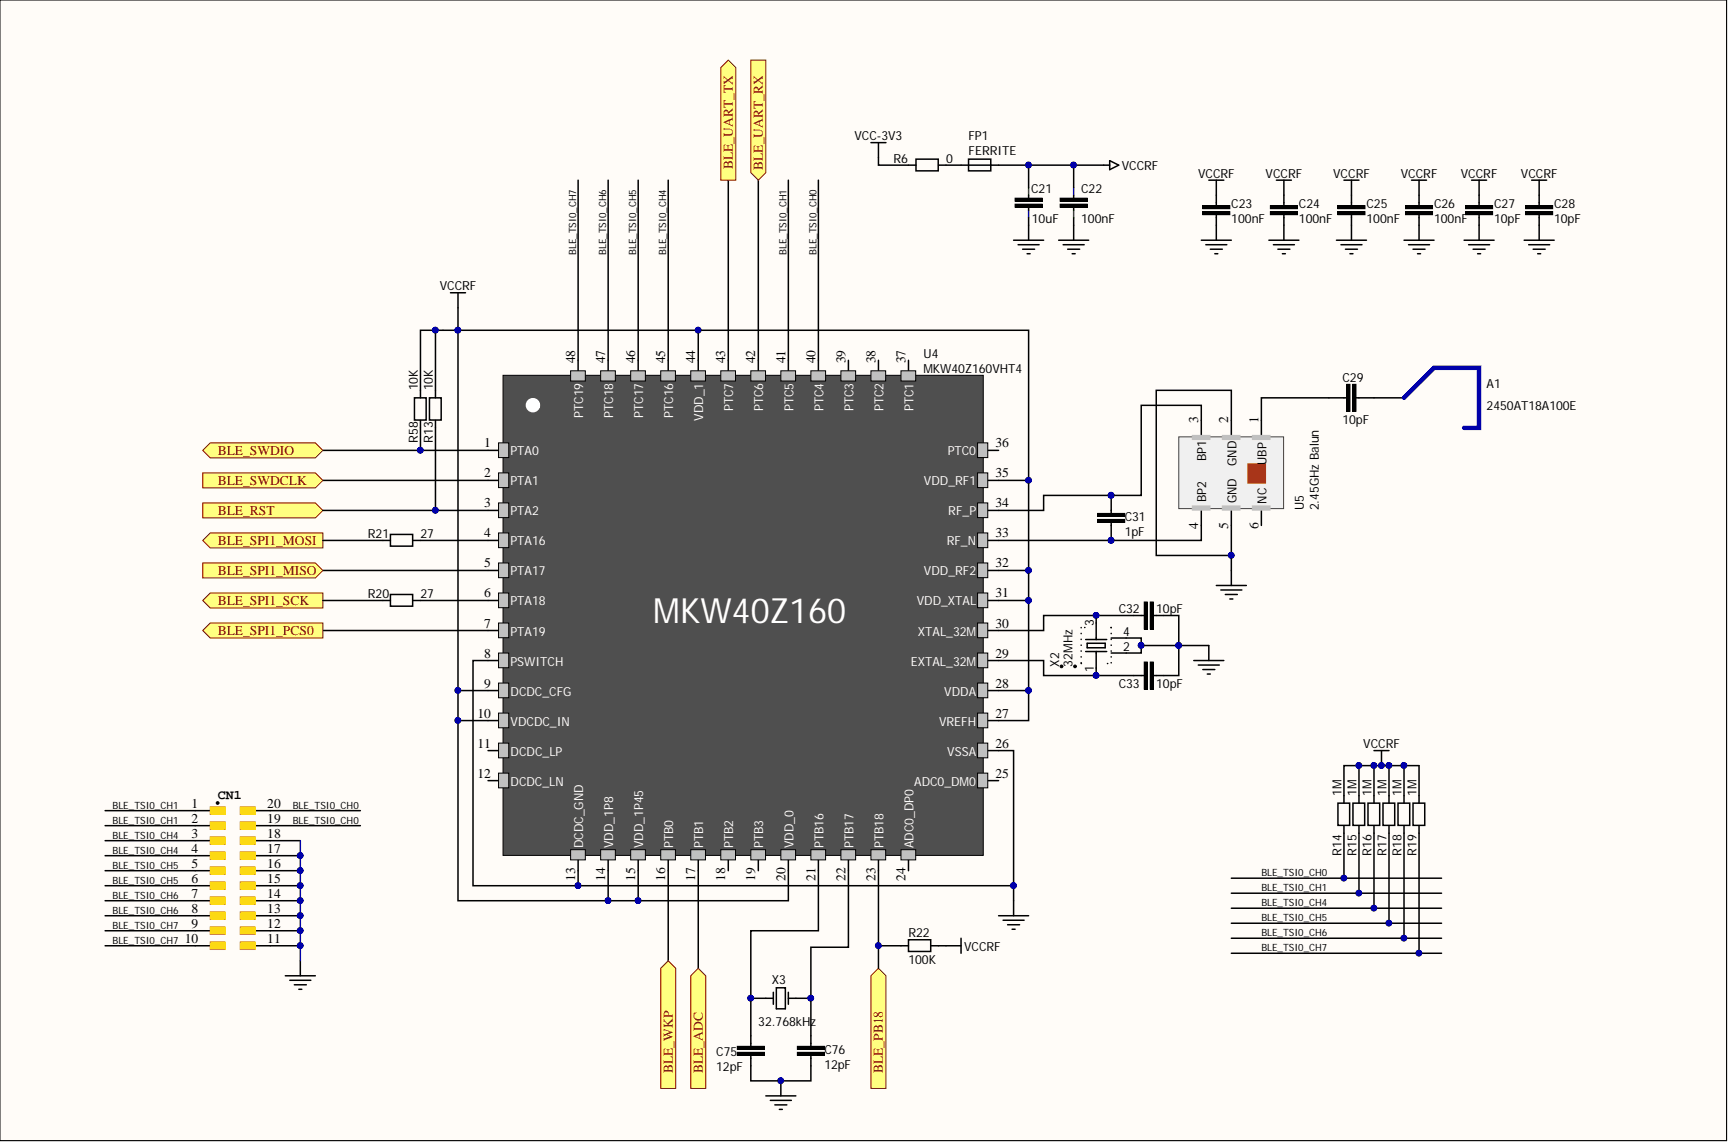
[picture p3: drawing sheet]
<svg xmlns="http://www.w3.org/2000/svg" width="292mm" height="193mm" viewBox="0 0 292 193" stroke-linecap="round" stroke-linejoin="round" font-family="sans-serif">
<defs><g id="words">
<text font-size="5.9" fill="#fff" x="110.4" y="105.2">MKW40Z160</text>
<g font-size="2.3" fill="#800000">
<text x="123.8" y="28.6" transform="rotate(-90 123.8 28.6)">BLE_UART_TX</text>
<text x="128.9" y="28.7" transform="rotate(-90 128.9 28.7)">BLE_UART_RX</text>
<text x="36.8" y="76.8">BLE_SWDIO</text>
<text x="36.8" y="81.9">BLE_SWDCLK</text>
<text x="36.8" y="86.9">BLE_RST</text>
<text x="36.8" y="92">BLE_SPI1_MOSI</text>
<text x="36.8" y="97.1">BLE_SPI1_MISO</text>
<text x="36.8" y="102.1">BLE_SPI1_SCK</text>
<text x="36.8" y="107.2">BLE_SPI1_PCS0</text>
<text x="113.7" y="181.2" transform="rotate(-90 113.7 181.2)">BLE_WKP</text>
<text x="118.7" y="181.2" transform="rotate(-90 118.7 181.2)">BLE_ADC</text>
<text x="149.2" y="181.2" transform="rotate(-90 149.2 181.2)">BLE_PB18</text>
</g>
<g font-size="2.3">
<text x="97.2" y="61.3" transform="rotate(-90 97.2 61.3)">48</text>
<text x="102.2" y="61.3" transform="rotate(-90 102.2 61.3)">47</text>
<text x="107.3" y="61.3" transform="rotate(-90 107.3 61.3)">46</text>
<text x="112.4" y="61.3" transform="rotate(-90 112.4 61.3)">45</text>
<text x="117.5" y="61.3" transform="rotate(-90 117.5 61.3)">44</text>
<text x="122.5" y="61.3" transform="rotate(-90 122.5 61.3)">43</text>
<text x="127.6" y="61.3" transform="rotate(-90 127.6 61.3)">42</text>
<text x="132.7" y="61.3" transform="rotate(-90 132.7 61.3)">41</text>
<text x="137.8" y="61.3" transform="rotate(-90 137.8 61.3)">40</text>
<text x="142.8" y="61.3" transform="rotate(-90 142.8 61.3)">39</text>
<text x="147.9" y="61.3" transform="rotate(-90 147.9 61.3)">38</text>
<text x="153" y="61.3" transform="rotate(-90 153 61.3)">37</text>
<text x="202.4" y="71.5" transform="rotate(-90 202.4 71.5)">3</text>
<text x="207.5" y="71.5" transform="rotate(-90 207.5 71.5)">2</text>
<text x="212.6" y="71.5" transform="rotate(-90 212.6 71.5)">1</text>
<text x="81.8" y="75.5">1</text>
<text x="168.2" y="75.5">36</text>
<text x="81.8" y="80.6">2</text>
<text x="168.2" y="80.6">35</text>
<text x="81.8" y="85.7">3</text>
<text x="168.2" y="85.7">34</text>
<text x="202.4" y="89.3" transform="rotate(-90 202.4 89.3)">4</text>
<text x="207.5" y="89.3" transform="rotate(-90 207.5 89.3)">5</text>
<text x="212.6" y="89.3" transform="rotate(-90 212.6 89.3)">6</text>
<text x="81.8" y="90.7">4</text>
<text x="81.8" y="95.8">5</text>
<text x="168.2" y="95.8">32</text>
<text x="168.2" y="90.7">33</text>
<text x="81.8" y="100.9">6</text>
<text x="168.2" y="100.9">31</text>
<text x="81.8" y="105.9">7</text>
<text x="168.2" y="105.9">30</text>
<text x="81.8" y="111">8</text>
<text x="168.2" y="111">29</text>
<text x="81.8" y="116.1">9</text>
<text x="168.2" y="116.1">28</text>
<text x="80.7" y="121.1">10</text>
<text x="168.2" y="121.1">27</text>
<text x="80.7" y="126.2">11</text>
<text x="80.7" y="131.3">12</text>
<text x="168.2" y="131.3">25</text>
<text x="168.2" y="126.2">26</text>
<text x="32.3" y="136.4">1</text>
<text x="45.2" y="136.4">20</text>
<text x="32.3" y="138.9">2</text>
<text x="32.3" y="141.4">3</text>
<text x="32.3" y="144">4</text>
<text x="45.2" y="138.9">19</text>
<text x="45.2" y="141.4">18</text>
<text x="45.2" y="144">17</text>
<text x="32.3" y="146.5">5</text>
<text x="32.3" y="149">6</text>
<text x="45.2" y="146.5">16</text>
<text x="45.2" y="149">15</text>
<text x="97.2" y="148.8" transform="rotate(-90 97.2 148.8)">13</text>
<text x="102.2" y="148.8" transform="rotate(-90 102.2 148.8)">14</text>
<text x="107.3" y="148.8" transform="rotate(-90 107.3 148.8)">15</text>
<text x="112.4" y="148.8" transform="rotate(-90 112.4 148.8)">16</text>
<text x="117.5" y="148.8" transform="rotate(-90 117.5 148.8)">17</text>
<text x="122.5" y="148.8" transform="rotate(-90 122.5 148.8)">18</text>
<text x="127.6" y="148.8" transform="rotate(-90 127.6 148.8)">19</text>
<text x="132.7" y="148.8" transform="rotate(-90 132.7 148.8)">20</text>
<text x="137.8" y="148.8" transform="rotate(-90 137.8 148.8)">21</text>
<text x="142.8" y="148.8" transform="rotate(-90 142.8 148.8)">22</text>
<text x="147.9" y="148.8" transform="rotate(-90 147.9 148.8)">23</text>
<text x="153" y="148.8" transform="rotate(-90 153 148.8)">24</text>
<text x="32.3" y="151.6">7</text>
<text x="32.3" y="154.1">8</text>
<text x="45.2" y="151.6">14</text>
<text x="45.2" y="154.1">13</text>
<text x="31.2" y="159.2">10</text>
<text x="32.3" y="156.6">9</text>
<text x="45.2" y="156.6">12</text>
<text x="45.2" y="159.2">11</text>
</g>
<text font-size="2.2" x="36.8" y="134.9">CN1</text>
<g font-size="2.1">
<text x="144.3" y="23.7">VCC-3V3</text>
<text x="163.6" y="23.7">FP1</text>
<text x="150.9" y="27.5">R6</text>
<text x="159.8" y="27.5">0</text>
<text x="163.6" y="26.2">FERRITE</text>
<text x="189.5" y="28.7">VCCRF</text>
<text x="202.4" y="30">VCCRF</text>
<text x="213.8" y="30">VCCRF</text>
<text x="225.2" y="30">VCCRF</text>
<text x="236.6" y="30">VCCRF</text>
<text x="246.8" y="30">VCCRF</text>
<text x="256.9" y="30">VCCRF</text>
<text x="174.2" y="32.5">C21</text>
<text x="182.7" y="32.5">C22</text>
<text x="208" y="35.1">C23</text>
<text x="219.4" y="35.1">C24</text>
<text x="230.9" y="35.1">C25</text>
<text x="242.3" y="35.1">C26</text>
<text x="252.4" y="35.1">C27</text>
<text x="262.6" y="35.1">C28</text>
<text x="174.3" y="37.6">10uF</text>
<text x="182.7" y="37.6">100nF</text>
<text x="208" y="37.6">100nF</text>
<text x="219.4" y="37.6">100nF</text>
<text x="230.9" y="37.6">100nF</text>
<text x="242.3" y="37.6">100nF</text>
<text x="252.4" y="37.6">10pF</text>
<text x="262.6" y="37.6">10pF</text>
<text x="74.3" y="49">VCCRF</text>
<text x="70.6" y="65.9" transform="rotate(-90 70.6 65.9)">10K</text>
<text x="73.1" y="65.9" transform="rotate(-90 73.1 65.9)">10K</text>
<text x="156" y="60.4">U4</text>
<text x="156" y="62.9">MKW40Z160VHT4</text>
<text x="226.8" y="64.5">C29</text>
<text x="251.1" y="65.5">A1</text>
<text x="226.8" y="71.6">10pF</text>
<text x="251.1" y="69.3">2450AT18A100E</text>
<text x="70.6" y="74.8" transform="rotate(-90 70.6 74.8)">R58</text>
<text x="73.1" y="74.8" transform="rotate(-90 73.1 74.8)">R13</text>
<text x="203.8" y="77.9" transform="rotate(-90 203.8 77.9)">BP1</text>
<text x="208.9" y="78.7" transform="rotate(-90 208.9 78.7)">GND</text>
<text x="213.9" y="78.5" transform="rotate(-90 213.9 78.5)">UBP</text>
<text x="190" y="88">C31</text>
<text x="203.8" y="84.8" transform="rotate(-90 203.8 84.8)">BP2</text>
<text x="208.9" y="85" transform="rotate(-90 208.9 85)">GND</text>
<text x="213.9" y="85" transform="rotate(-90 213.9 85)">NC</text>
<text x="220.3" y="86.2" transform="rotate(-90 220.3 86.2)">U5</text>
<text x="222.8" y="86.2" transform="rotate(-90 222.8 86.2)">2.45GHz Balun</text>
<text x="62.2" y="90.8">R21</text>
<text x="71" y="90.8">27</text>
<text x="190" y="90.6">1pF</text>
<text x="62.2" y="101">R20</text>
<text x="71" y="101">27</text>
<text x="184.8" y="105.7" transform="rotate(-90 184.8 105.7)">3</text>
<text x="189" y="103.5">C32</text>
<text x="189.8" y="107.3">4</text>
<text x="195.3" y="103.5">10pF</text>
<text x="178.9" y="112.5" transform="rotate(-90 178.9 112.5)">X2</text>
<text x="181.2" y="112.5" transform="rotate(-90 181.2 112.5)">32MHz</text>
<text x="184.8" y="113.4" transform="rotate(-90 184.8 113.4)">1</text>
<text x="189.8" y="109.8">2</text>
<text x="189" y="116.2">C33</text>
<text x="195.3" y="116.2">10pF</text>
<text x="230.3" y="126.3">VCCRF</text>
<text x="226.6" y="134.3" transform="rotate(-90 226.6 134.3)">1M</text>
<text x="229.2" y="134.3" transform="rotate(-90 229.2 134.3)">1M</text>
<text x="231.7" y="134.3" transform="rotate(-90 231.7 134.3)">1M</text>
<text x="234.2" y="134.3" transform="rotate(-90 234.2 134.3)">1M</text>
<text x="236.8" y="134.3" transform="rotate(-90 236.8 134.3)">1M</text>
<text x="239.3" y="134.3" transform="rotate(-90 239.3 134.3)">1M</text>
<text x="226.6" y="144.5" transform="rotate(-90 226.6 144.5)">R14</text>
<text x="229.2" y="144.5" transform="rotate(-90 229.2 144.5)">R15</text>
<text x="231.7" y="144.5" transform="rotate(-90 231.7 144.5)">R16</text>
<text x="234.2" y="144.5" transform="rotate(-90 234.2 144.5)">R17</text>
<text x="236.8" y="144.5" transform="rotate(-90 236.8 144.5)">R18</text>
<text x="239.3" y="144.5" transform="rotate(-90 239.3 144.5)">R19</text>
<text x="153.5" y="158.2">R22</text>
<text x="162.9" y="160.5">VCCRF</text>
<text x="130.4" y="166.1">X3</text>
<text x="153.5" y="162.8">100K</text>
<text x="128.1" y="173.2">32.768kHz</text>
<text x="121" y="178.3">C75</text>
<text x="139.3" y="178">C76</text>
<text x="121" y="180.8">12pF</text>
<text x="139.3" y="180.5">12pF</text>
</g>
<g font-size="2.1" fill="#fff">
<text x="98.5" y="70.6" transform="rotate(-90 98.5 70.6)">PTC19</text>
<text x="103.6" y="70.6" transform="rotate(-90 103.6 70.6)">PTC18</text>
<text x="108.7" y="70.6" transform="rotate(-90 108.7 70.6)">PTC17</text>
<text x="113.7" y="70.6" transform="rotate(-90 113.7 70.6)">PTC16</text>
<text x="118.8" y="71" transform="rotate(-90 118.8 71)">VDD_1</text>
<text x="123.9" y="69.4" transform="rotate(-90 123.9 69.4)">PTC7</text>
<text x="129" y="69.4" transform="rotate(-90 129 69.4)">PTC6</text>
<text x="134" y="69.4" transform="rotate(-90 134 69.4)">PTC5</text>
<text x="139.1" y="69.4" transform="rotate(-90 139.1 69.4)">PTC4</text>
<text x="144.2" y="69.4" transform="rotate(-90 144.2 69.4)">PTC3</text>
<text x="149.3" y="69.4" transform="rotate(-90 149.3 69.4)">PTC2</text>
<text x="154.3" y="69.4" transform="rotate(-90 154.3 69.4)">PTC1</text>
<text x="86.3" y="76.9">PTA0</text>
<text x="160.1" y="76.9">PTC0</text>
<text x="86.3" y="81.9">PTA1</text>
<text x="156.1" y="81.9">VDD_RF1</text>
<text x="86.3" y="87">PTA2</text>
<text x="160.2" y="87">RF_P</text>
<text x="86.3" y="92.1">PTA16</text>
<text x="159.9" y="92.1">RF_N</text>
<text x="86.3" y="97.2">PTA17</text>
<text x="156.1" y="97.2">VDD_RF2</text>
<text x="86.3" y="102.2">PTA18</text>
<text x="86.3" y="107.3">PTA19</text>
<text x="154.9" y="102.2">VDD_XTAL</text>
<text x="155.1" y="107.3">XTAL_32M</text>
<text x="86.3" y="112.4">PSWITCH</text>
<text x="153.9" y="112.4">EXTAL_32M</text>
<text x="86.3" y="117.4">DCDC_CFG</text>
<text x="159.5" y="117.4">VDDA</text>
<text x="86.3" y="122.5">VDCDC_IN</text>
<text x="158.6" y="122.5">VREFH</text>
<text x="86.3" y="127.6">DCDC_LP</text>
<text x="160" y="127.6">VSSA</text>
<text x="86.3" y="132.6">DCDC_LN</text>
<text x="154.5" y="132.6">ADC0_DM0</text>
<text x="98.5" y="143.2" transform="rotate(-90 98.5 143.2)">DCDC_GND</text>
<text x="103.6" y="143.2" transform="rotate(-90 103.6 143.2)">VDD_1P8</text>
<text x="108.7" y="143.2" transform="rotate(-90 108.7 143.2)">VDD_1P45</text>
<text x="113.7" y="143.2" transform="rotate(-90 113.7 143.2)">PTB0</text>
<text x="118.8" y="143.2" transform="rotate(-90 118.8 143.2)">PTB1</text>
<text x="123.9" y="143.2" transform="rotate(-90 123.9 143.2)">PTB2</text>
<text x="129" y="143.2" transform="rotate(-90 129 143.2)">PTB3</text>
<text x="134" y="143.2" transform="rotate(-90 134 143.2)">VDD_0</text>
<text x="139.1" y="143.2" transform="rotate(-90 139.1 143.2)">PTB16</text>
<text x="144.2" y="143.2" transform="rotate(-90 144.2 143.2)">PTB17</text>
<text x="149.3" y="143.2" transform="rotate(-90 149.3 143.2)">PTB18</text>
<text x="154.3" y="143.2" transform="rotate(-90 154.3 143.2)">ADC0_DP0</text>
</g>
<g font-size="1.7">
<text x="97.3" y="43.1" transform="rotate(-90 97.3 43.1)">BLE_TSI0_CH7</text>
<text x="102.4" y="43.1" transform="rotate(-90 102.4 43.1)">BLE_TSI0_CH6</text>
<text x="107.5" y="43.1" transform="rotate(-90 107.5 43.1)">BLE_TSI0_CH5</text>
<text x="112.6" y="43.1" transform="rotate(-90 112.6 43.1)">BLE_TSI0_CH4</text>
<text x="132.8" y="43.1" transform="rotate(-90 132.8 43.1)">BLE_TSI0_CH1</text>
<text x="137.9" y="43.1" transform="rotate(-90 137.9 43.1)">BLE_TSI0_CH0</text>
<text x="19" y="136.5">BLE_TSI0_CH1</text>
<text x="49.5" y="136.5">BLE_TSI0_CH0</text>
<text x="19" y="139.1">BLE_TSI0_CH1</text>
<text x="19" y="141.6">BLE_TSI0_CH4</text>
<text x="49.5" y="139.1">BLE_TSI0_CH0</text>
<text x="19" y="144.1">BLE_TSI0_CH4</text>
<text x="19" y="146.7">BLE_TSI0_CH5</text>
<text x="19" y="149.2">BLE_TSI0_CH5</text>
<text x="213.1" y="147.9">BLE_TSI0_CH0</text>
<text x="19" y="151.7">BLE_TSI0_CH6</text>
<text x="19" y="154.3">BLE_TSI0_CH6</text>
<text x="213.1" y="150.5">BLE_TSI0_CH1</text>
<text x="213.1" y="155.5">BLE_TSI0_CH5</text>
<text x="213.1" y="153">BLE_TSI0_CH4</text>
<text x="19" y="156.8">BLE_TSI0_CH7</text>
<text x="19" y="159.3">BLE_TSI0_CH7</text>
<text x="213.1" y="160.6">BLE_TSI0_CH7</text>
<text x="213.1" y="158.1">BLE_TSI0_CH6</text>
</g>
</g></defs>
<path d="M0 0h291.7v192.6h-291.7z" fill="#fffcf8" stroke="#000" stroke-width=".17"/>
<path d="M85 63.4h81.1v81h-81.1z" fill="#4f4f4f" stroke="#000" stroke-width=".17"/>
<g fill="none" stroke="#000" stroke-width=".25">
<path d="M82.4 76h2.6M97.7 60.8v2.6M102.7 60.8v2.6M107.8 60.8v2.6M112.9 60.8v2.6M118 60.8v2.6M123 60.8v2.6M128.1 60.8v2.6M133.2 60.8v2.6M138.3 60.8v2.6M143.3 60.8v2.6M148.4 60.8v2.6"/>
<path d="M153.5 60.8v2.6M166.2 76h2.5M82.4 81.1h2.6M82.4 86.2h2.6M82.4 91.2h2.6M82.4 96.3h2.6M166.2 81.1h2.5M166.2 86.2h2.5M166.2 91.2h2.5M166.2 96.3h2.5M82.4 101.4h2.6M82.4 106.4h2.6"/>
<path d="M82.4 111.5h2.6M82.4 116.6h2.6M166.2 101.4h2.5M166.2 106.4h2.5M166.2 111.5h2.5M166.2 116.6h2.5M82.4 121.7h2.6M82.4 126.7h2.6M82.4 131.8h2.6M166.2 121.7h2.5M166.2 126.7h2.5M166.2 131.8h2.5"/>
<path d="M97.7 144.5v2.5M102.7 144.5v2.5M107.8 144.5v2.5M112.9 144.5v2.5M118 144.5v2.5M123 144.5v2.5M128.1 144.5v2.5M133.2 144.5v2.5M138.3 144.5v2.5M143.3 144.5v2.5M148.4 144.5v2.5M153.5 144.5v2.5"/>
</g>
<g fill="#c0c0c0" stroke="#000" stroke-width=".17">
<path d="M84.2 74.8h1.7v2.5h-1.7z"/>
<path d="M84.2 79.8h1.7v2.5h-1.7z"/>
<path d="M84.2 84.9h1.7v2.5h-1.7z"/>
<path d="M84.2 90h1.7v2.5h-1.7z"/>
<path d="M84.2 95h1.7v2.5h-1.7z"/>
<path d="M84.2 100.1h1.7v2.5h-1.7z"/>
<path d="M84.2 105.2h1.7v2.5h-1.7z"/>
<path d="M84.2 110.2h1.7v2.5h-1.7z"/>
<path d="M84.2 115.3h1.7v2.5h-1.7z"/>
<path d="M84.2 120.4h1.7v2.5h-1.7z"/>
<path d="M84.2 125.5h1.7v2.4h-1.7z"/>
<path d="M84.2 130.5h1.7v2.5h-1.7z"/>
<path d="M96.4 62.6h2.5v1.7h-2.5z"/>
<path d="M101.5 62.6h2.5v1.7h-2.5z"/>
<path d="M106.5 62.6h2.5v1.7h-2.5z"/>
<path d="M111.6 62.6h2.5v1.7h-2.5z"/>
<path d="M116.7 62.6h2.5v1.7h-2.5z"/>
<path d="M121.8 62.6h2.5v1.7h-2.5z"/>
<path d="M126.8 62.6h2.5v1.7h-2.5z"/>
<path d="M131.9 62.6h2.5v1.7h-2.5z"/>
<path d="M137 62.6h2.5v1.7h-2.5z"/>
<path d="M142.1 62.6h2.5v1.7h-2.5z"/>
<path d="M147.1 62.6h2.5v1.7h-2.5z"/>
<path d="M152.2 62.6h2.5v1.7h-2.5z"/>
<path d="M96.4 143.4h2.5v1.8h-2.5z"/>
<path d="M101.5 143.4h2.5v1.8h-2.5z"/>
<path d="M106.5 143.4h2.5v1.8h-2.5z"/>
<path d="M111.6 143.4h2.5v1.8h-2.5z"/>
<path d="M116.7 143.4h2.5v1.8h-2.5z"/>
<path d="M121.8 143.4h2.5v1.8h-2.5z"/>
<path d="M126.8 143.4h2.5v1.8h-2.5z"/>
<path d="M131.9 143.4h2.5v1.8h-2.5z"/>
<path d="M137 143.4h2.5v1.8h-2.5z"/>
<path d="M142.1 143.4h2.5v1.8h-2.5z"/>
<path d="M147.1 143.4h2.5v1.8h-2.5z"/>
<path d="M152.2 143.4h2.5v1.8h-2.5z"/>
<path d="M165.2 130.5h1.7v2.5h-1.7z"/>
<path d="M165.2 125.5h1.7v2.4h-1.7z"/>
<path d="M165.2 120.4h1.7v2.5h-1.7z"/>
<path d="M165.2 115.3h1.7v2.5h-1.7z"/>
<path d="M165.2 110.2h1.7v2.5h-1.7z"/>
<path d="M165.2 105.2h1.7v2.5h-1.7z"/>
<path d="M165.2 100.1h1.7v2.5h-1.7z"/>
<path d="M165.2 95h1.7v2.5h-1.7z"/>
<path d="M165.2 90h1.7v2.5h-1.7z"/>
<path d="M165.2 84.9h1.7v2.5h-1.7z"/>
<path d="M165.2 79.8h1.7v2.5h-1.7z"/>
<path d="M165.2 74.8h1.7v2.5h-1.7z"/>
</g>
<circle cx="90" cy="68.4" r=".58" fill="none" stroke="#fff" stroke-width="1.3"/>
<g fill="none" stroke="#000" stroke-width=".25">
<path d="M123 30.4v30.4M128.1 30.4v30.4M118 55.8v5M54.5 76h27.9M202.9 71v2.5M208 71v2.5M213.1 71v2.5M54.5 81.1h27.9M168.7 96.3h5.1M168.7 81.1h5.1M205.5 98.8h5.1M206.2 99.6h3.6"/>
<path d="M208 96.3v2.5M77.4 116.6h5M82.4 111.5h-2.5v38h91.3M173.8 101.4v15.2h-5.1M173.8 116.6v5.1h-5.1M207 100.4h2M207.8 101.1h.5M77.4 121.7h5M168.7 126.7h2.5v27.9M232.1 126.7h2.6M233.4 126.7v2.6M97.7 147v2.5"/>
<path d="M102.7 147v5.1M107.8 147v5.1M118 147v16.5M168.7 154.6h5.1M169.5 155.4h3.5M170.2 156.1h2.1M171 156.9h.5"/>
</g>
<g fill="#000080" stroke="#000080" stroke-width=".17">
<circle cx="233.4" cy="129.2" r=".48"/>
<circle cx="171.2" cy="149.5" r=".48"/>
<circle cx="102.7" cy="152" r=".48"/>
<circle cx="107.8" cy="152" r=".48"/>
<circle cx="77.3" cy="116.6" r=".48"/>
<circle cx="173.8" cy="101.4" r=".48"/>
<circle cx="173.8" cy="116.6" r=".48"/>
<circle cx="173.8" cy="96.3" r=".48"/>
<circle cx="173.8" cy="81.1" r=".48"/>
<circle cx="117.9" cy="55.7" r=".48"/>
<circle cx="77.3" cy="121.6" r=".48"/>
<circle cx="97.6" cy="149.5" r=".48"/>
<circle cx="71" cy="76" r=".48"/>
</g>
<path d="M199.1 73.8h17.8v12.1h-17.8z" fill="#f0f0f0" stroke="#443c3e" stroke-width=".17"/>
<g fill="none" stroke="#000" stroke-width=".25">
<path d="M147.1 24.1h2.6M148.4 24.1v3.8h5.1M162.4 27.9h25.1M163.6 26.9h3.8v1.9h-3.8zM173.8 27.9v3.8M173.8 33v.5M173.8 35v.5M173.8 36.8v3.8M181.4 27.9v3.8M181.4 33v.5M181.4 35v.5M181.4 36.8v3.8"/>
<path d="M187.5 27.1l1.5 .8-1.5 .7zM204.2 30.4h2.6M205.5 30.4v4.3M205.5 36.2v4.4M215.6 30.4h2.6M216.9 30.4v4.3M216.9 36.2v4.4M227 30.4h2.6M228.3 30.4v4.3M228.3 36.2v4.4M238.5 30.4h2.5M239.7 30.4v4.3"/>
<path d="M239.7 36.2v4.4M248.6 30.4h2.5M249.9 30.4v4.3M249.9 36.2v4.4M258.8 30.4h2.5M260 30.4v4.3M260 36.2v4.4M171.2 40.6h5.1M172 41.3h3.6M172.8 42.1h2M173.5 42.8h.5M178.8 40.6h5.1"/>
<path d="M179.6 41.3h3.6M180.4 42.1h2M181.1 42.8h.5M202.9 40.6h5.1M203.7 41.3h3.6M204.5 42.1h2M205.2 42.8h.5M214.4 40.6h5M215.1 41.3h3.6M215.9 42.1h2M216.6 42.8h.6M225.8 40.6h5.1"/>
<path d="M226.5 41.3h3.6M227.3 42.1h2M228.1 42.8h.5M237.2 40.6h5.1M238 41.3h3.5M238.7 42.1h2M239.5 42.8h.5M247.3 40.6h5.1M248.1 41.3h3.6M248.9 42.1h2M249.6 42.8h.5M257.5 40.6h5.1"/>
<path d="M258.3 41.3h3.5M259 42.1h2M259.8 42.8h.5M208 71v-5.1h-12.7v27.9h12.7v-7.6M224.5 67.2h3.1M229.1 67.2h3M187.7 83.6v3.1M187.7 88.2v3M202.9 86.2v2.5M208 93.8v2.5M213.1 86.2v2.5M168.7 111.5h7.6v2.6h17"/>
<path d="M193.3 103.9h-17v2.5h-7.6M194.8 103.9h1.8M194.8 114.1h1.8M199.1 109h5.1v2.5M201.7 111.5h5.1M202.4 112.3h3.6M203.2 113h2M204 113.8h.5"/>
</g>
<g fill="#c0c0c0" stroke="#c0c0c0" stroke-width=".17">
<path d="M211.6 73.5h3v.7h-3z"/>
<path d="M206.5 73.5h3v.7h-3z"/>
<path d="M201.4 73.5h3v.7h-3z"/>
<path d="M201.4 85.4h3v.7h-3z"/>
<path d="M206.5 85.4h3v.7h-3z"/>
<path d="M211.6 85.4h3v.7h-3z"/>
</g>
<path d="M210.8 78.3h3v3.3h-3z" fill="#c30" stroke="#c30" stroke-width=".17"/>
<g fill="#000080" stroke="#000080" stroke-width=".17">
<circle cx="187.7" cy="91.2" r=".48"/>
<circle cx="187.7" cy="83.6" r=".48"/>
<circle cx="208" cy="93.8" r=".48"/>
<circle cx="185.2" cy="103.9" r=".48"/>
<circle cx="185.2" cy="114" r=".48"/>
<circle cx="199.1" cy="109" r=".48"/>
<circle cx="181.4" cy="27.9" r=".48"/>
<circle cx="173.8" cy="27.9" r=".48"/>
</g>
<g fill="#000">
<path d="M171.5 33.5h4.6v.5h-4.6z" fill-rule="evenodd"/>
<path d="M171.5 34.5h4.6v.5h-4.6z" fill-rule="evenodd"/>
<path d="M179.1 33.5h4.6v.5h-4.6z" fill-rule="evenodd"/>
<path d="M179.1 34.5h4.6v.5h-4.6z" fill-rule="evenodd"/>
<path d="M203.2 34.7h4.6v.5h-4.6z" fill-rule="evenodd"/>
<path d="M203.2 35.7h4.6v.5h-4.6z" fill-rule="evenodd"/>
<path d="M214.6 34.7h4.6v.5h-4.6z" fill-rule="evenodd"/>
<path d="M214.6 35.7h4.6v.5h-4.6z" fill-rule="evenodd"/>
<path d="M226 34.7h4.6v.5h-4.6z" fill-rule="evenodd"/>
<path d="M226 35.7h4.6v.5h-4.6z" fill-rule="evenodd"/>
<path d="M237.5 34.7h4.5v.5h-4.5z" fill-rule="evenodd"/>
<path d="M237.5 35.7h4.5v.5h-4.5z" fill-rule="evenodd"/>
<path d="M247.6 34.7h4.6v.5h-4.6z" fill-rule="evenodd"/>
<path d="M247.6 35.7h4.6v.5h-4.6z" fill-rule="evenodd"/>
<path d="M257.7 34.7h4.6v.5h-4.6z" fill-rule="evenodd"/>
<path d="M257.7 35.7h4.6v.5h-4.6z" fill-rule="evenodd"/>
<path d="M227.6 64.9h.5v4.5h-.5z" fill-rule="evenodd"/>
<path d="M228.6 64.9h.5v4.5h-.5z" fill-rule="evenodd"/>
<path d="M185.4 87.7h4.6v.5h-4.6z" fill-rule="evenodd"/>
<path d="M185.4 86.7h4.6v.5h-4.6z" fill-rule="evenodd"/>
<path d="M193.3 101.6h.5v4.6h-.5z" fill-rule="evenodd"/>
<path d="M193.3 111.8h.5v4.5h-.5z" fill-rule="evenodd"/>
<path d="M194.3 101.6h.5v4.6h-.5z" fill-rule="evenodd"/>
<path d="M194.3 111.8h.5v4.5h-.5z" fill-rule="evenodd"/>
</g>
<g fill="none" stroke="#000" stroke-width=".17">
<path d="M171.5 33.5h4.6v.5h-4.6zM171.5 34.5h4.6v.5h-4.6zM179.1 33.5h4.6v.5h-4.6zM179.1 34.5h4.6v.5h-4.6zM203.2 34.7h4.6v.5h-4.6zM203.2 35.7h4.6v.5h-4.6zM214.6 34.7h4.6v.5h-4.6zM214.6 35.7h4.6v.5h-4.6zM226 34.7h4.6v.5h-4.6zM226 35.7h4.6v.5h-4.6zM237.5 34.7h4.5v.5h-4.5zM237.5 35.7h4.5v.5h-4.5z"/>
<path d="M247.6 34.7h4.6v.5h-4.6zM247.6 35.7h4.6v.5h-4.6zM257.7 34.7h4.6v.5h-4.6zM257.7 35.7h4.6v.5h-4.6zM227.6 64.9h.5v4.5h-.5zM228.6 64.9h.5v4.5h-.5zM185.4 87.7h4.6v.5h-4.6zM185.4 86.7h4.6v.5h-4.6zM193.3 101.6h.5v4.6h-.5zM193.3 111.8h.5v4.5h-.5zM194.3 101.6h.5v4.6h-.5zM194.3 111.8h.5v4.5h-.5z"/>
</g>
<path d="M173.8 31.7v1.3M181.4 35.5v1.3" fill="none" stroke="#00bf00" stroke-width=".25"/>
<path d="M173.8 35.5v1.3M181.4 31.7v1.3" fill="none" stroke="#0000bf" stroke-width=".25"/>
<g fill="#ffff80" stroke="#800000" stroke-width=".17">
<path d="M121.8 11.4l1.2-1.3 1.3 1.3v19h-2.5z" fill-rule="evenodd"/>
<path d="M126.8 10.1h2.6v19.1l-1.3 1.2-1.3-1.2z" fill-rule="evenodd"/>
<path d="M34.2 76l1.3-1.2h17.8l1.2 1.2-1.2 1.3h-17.8z" fill-rule="evenodd"/>
<path d="M34.2 79.8h19.1l1.2 1.3-1.2 1.3h-19.1z" fill-rule="evenodd"/>
<path d="M34.2 84.9h19.1l1.2 1.3-1.2 1.2h-19.1z" fill-rule="evenodd"/>
<path d="M116.7 164.7l1.3-1.2 1.2 1.2v19h-2.5z" fill-rule="evenodd"/>
</g>
<path d="M72.6 67.2h1.9v3.7h-1.9zM73.6 65.9v1.3M73.6 71v15.2M202.9 71v-2.6h-10.1v15.2h-16.5v2.6h-7.6M224.5 67.2h-11.4v3.8M202.9 88.7v2.5h-34.2" fill="none" stroke="#000" stroke-width=".25"/>
<g fill="#000080" stroke="#000080" stroke-width=".17">
<circle cx="73.5" cy="86.1" r=".48"/>
<circle cx="187.7" cy="91.2" r=".48"/>
<circle cx="187.7" cy="83.6" r=".48"/>
</g>
<path d="M147.1 164.7l1.3-1.2 1.3 1.2v19h-2.6z" fill-rule="evenodd" fill="#ffff80" stroke="#800000" stroke-width=".17"/>
<g fill="none" stroke="#000" stroke-width=".25">
<path d="M97.7 30.4v30.4M102.7 30.4v30.4M77.4 55.8h-3.8v10.1M54.5 86.2h27.9M54.5 96.3h27.9M54.5 106.4h27.9M183.4 108h3.6M183.4 110h3.6M183.7 108.6h3v.8h-3zM185.2 103.9v4.1M185.2 110v4.1M187.7 107.7h5.1v2.5h-5.1"/>
<path d="M192.8 109h6.3M196.6 103.9h2.5v10.2h-2.5M231.1 135.6h2v3.7h-2zM232.1 134.3v1.3M232.1 139.4v1.3M233.6 135.6h2v3.7h-2zM234.7 134.3v1.3M234.7 139.4v1.3M148.4 159.7h5.1M153.5 158.7h3.7v1.9h-3.7zM157.3 159.7h5.1M162.4 158.4v2.5"/>
<path d="M48.2 164.7h5.1M49 165.5h3.5M49.7 166.3h2.1M50.5 167h.5M50.7 162.2v2.5"/>
</g>
<g fill="#000080" stroke="#000080" stroke-width=".17">
<circle cx="148.4" cy="159.6" r=".48"/>
<circle cx="73.5" cy="86.1" r=".48"/>
<circle cx="77.3" cy="55.7" r=".48"/>
<circle cx="73.5" cy="55.7" r=".48"/>
<circle cx="185.2" cy="103.9" r=".48"/>
<circle cx="185.2" cy="114" r=".48"/>
<circle cx="192.8" cy="109" r=".48"/>
<circle cx="199.1" cy="109" r=".48"/>
</g>
<path d="M182.7 112h.6M182.7 105.9v6.1M183.3 105.9h-.6M187.1 112h.6M187.7 105.9h-.6M187.7 105.9v6.1" fill="none" stroke="#000" stroke-width=".25" stroke-dasharray="0 .9"/>
<g fill="#000" stroke="#000" stroke-width=".17">
<circle cx="179.3" cy="112.5" r=".23"/>
<circle cx="181.6" cy="112.5" r=".23"/>
</g>
<g fill="#ffff80" stroke="#800000" stroke-width=".17">
<path d="M34.2 91.2l1.3-1.2h19v2.5h-19z" fill-rule="evenodd"/>
<path d="M34.2 95h19.1l1.2 1.3-1.2 1.3h-19.1z" fill-rule="evenodd"/>
<path d="M34.2 101.4l1.3-1.3h19v2.5h-19z" fill-rule="evenodd"/>
<path d="M34.2 106.4l1.3-1.2h19v2.5h-19z" fill-rule="evenodd"/>
</g>
<g fill="none" stroke="#000" stroke-width=".25">
<path d="M107.8 30.4v30.4M112.9 30.4v30.4M133.2 30.4v30.4M138.3 30.4v30.4M153.5 27.9h1.2M154.7 26.9h3.8v1.9h-3.8zM158.6 27.9h3.8M73.6 55.8h-2.6v11.4M76.1 49.4h2.5M77.4 49.4v6.4M70 67.2h2v3.7h-2zM71 71v5"/>
<path d="M232.1 67.2h5.1M54.5 91.2h11.5M66 90.2h3.7v2h-3.7zM69.8 91.2h12.6M54.5 101.4h11.5M66 100.4h3.7v1.9h-3.7zM69.8 101.4h12.6M168.7 101.4h5.1v-45.6h-96.4v96.3h55.8v-5.1M33 136.9h2.5M226 135.6h2v3.7h-2zM227 139.4v8.9M228.6 135.6h2v3.7h-2z"/>
<path d="M229.6 129.3v6.3M229.6 139.4v11.4M232.1 134.3v-5h7.6v6.3M232.1 129.3h-5.1v6.3M234.7 129.3v5M236.2 135.6h2v3.7h-2zM237.2 129.3v6.3M237.2 139.4v19M238.7 135.6h2v3.7h-2zM239.7 139.4v21.5M112.9 147v15.2M148.4 147v16.5"/>
<path d="M232.1 140.7v12.6M234.7 140.7v15.2M126.8 178.2v4.3h10.2v-4.3M126.8 174.9v1.7M126.8 168.5h2.6M134.5 168.5h2.5M137 174.9v1.7M129.4 185h5.1M130.1 185.8h3.6M130.9 186.5h2M131.7 187.3h.5M131.9 182.5v2.5"/>
</g>
<g fill="#000080" stroke="#000080" stroke-width=".17">
<circle cx="232.1" cy="153.3" r=".48"/>
<circle cx="234.6" cy="155.8" r=".48"/>
<circle cx="237.2" cy="158.4" r=".48"/>
<circle cx="239.7" cy="160.9" r=".48"/>
<circle cx="234.6" cy="129.2" r=".48"/>
<circle cx="237.2" cy="129.2" r=".48"/>
<circle cx="107.8" cy="152" r=".48"/>
<circle cx="102.7" cy="152" r=".48"/>
<circle cx="77.3" cy="121.6" r=".48"/>
<circle cx="77.3" cy="116.6" r=".48"/>
<circle cx="77.3" cy="55.7" r=".48"/>
<circle cx="117.9" cy="55.7" r=".48"/>
<circle cx="173.8" cy="81.1" r=".48"/>
<circle cx="173.8" cy="96.3" r=".48"/>
<circle cx="173.8" cy="101.4" r=".48"/>
<circle cx="233.4" cy="129.2" r=".48"/>
<circle cx="232.1" cy="129.2" r=".48"/>
<circle cx="229.6" cy="129.2" r=".48"/>
<circle cx="229.6" cy="150.8" r=".48"/>
<circle cx="227" cy="148.2" r=".48"/>
<circle cx="71" cy="76" r=".48"/>
<circle cx="73.5" cy="55.7" r=".48"/>
<circle cx="148.4" cy="159.6" r=".48"/>
<circle cx="131.9" cy="182.5" r=".48"/>
<circle cx="137" cy="168.5" r=".48"/>
<circle cx="126.8" cy="168.5" r=".48"/>
</g>
<path d="M237.2 67.2l5.1-5.1h7.6v10.1h-2.6" fill="none" stroke="#00f" stroke-width=".76"/>
<g fill="#000">
<path d="M124.6 176.6h4.5v.6h-4.5z" fill-rule="evenodd"/>
<path d="M124.6 177.7h4.5v.5h-4.5z" fill-rule="evenodd"/>
<path d="M134.7 176.6h4.6v.6h-4.6z" fill-rule="evenodd"/>
<path d="M134.7 177.7h4.6v.5h-4.6z" fill-rule="evenodd"/>
</g>
<path d="M124.6 176.6h4.5v.6h-4.5zM124.6 177.7h4.5v.5h-4.5zM134.7 176.6h4.6v.6h-4.6zM134.7 177.7h4.6v.5h-4.6z" fill="none" stroke="#000" stroke-width=".17"/>
<path d="M35.5 136.2h2.6v1.3h-2.6z" fill-rule="evenodd" fill="#ffd900"/>
<path d="M35.5 136.2h2.6v1.3h-2.6z" fill="none" stroke="#fd8300" stroke-width=".17"/>
<path d="M33 139.4h2.5" fill="none" stroke="#000" stroke-width=".25"/>
<path d="M35.5 138.8h2.6v1.2h-2.6z" fill-rule="evenodd" fill="#ffd900"/>
<path d="M35.5 138.8h2.6v1.2h-2.6z" fill="none" stroke="#fd8300" stroke-width=".17"/>
<path d="M33 141.9h2.5" fill="none" stroke="#000" stroke-width=".25"/>
<path d="M35.5 141.3h2.6v1.3h-2.6z" fill-rule="evenodd" fill="#ffd900"/>
<path d="M35.5 141.3h2.6v1.3h-2.6z" fill="none" stroke="#fd8300" stroke-width=".17"/>
<path d="M33 144.5h2.5" fill="none" stroke="#000" stroke-width=".25"/>
<path d="M35.5 143.8h2.6v1.3h-2.6z" fill-rule="evenodd" fill="#ffd900"/>
<path d="M35.5 143.8h2.6v1.3h-2.6z" fill="none" stroke="#fd8300" stroke-width=".17"/>
<path d="M33 147h2.5" fill="none" stroke="#000" stroke-width=".25"/>
<path d="M35.5 146.4h2.6v1.2h-2.6z" fill-rule="evenodd" fill="#ffd900"/>
<path d="M35.5 146.4h2.6v1.2h-2.6z" fill="none" stroke="#fd8300" stroke-width=".17"/>
<path d="M33 149.5h2.5" fill="none" stroke="#000" stroke-width=".25"/>
<path d="M35.5 148.9h2.6v1.3h-2.6z" fill-rule="evenodd" fill="#ffd900"/>
<path d="M35.5 148.9h2.6v1.3h-2.6z" fill="none" stroke="#fd8300" stroke-width=".17"/>
<path d="M33 152.1h2.5" fill="none" stroke="#000" stroke-width=".25"/>
<path d="M35.5 151.4h2.6v1.3h-2.6z" fill-rule="evenodd" fill="#ffd900"/>
<path d="M35.5 151.4h2.6v1.3h-2.6z" fill="none" stroke="#fd8300" stroke-width=".17"/>
<path d="M33 154.6h2.5" fill="none" stroke="#000" stroke-width=".25"/>
<path d="M35.5 154h2.6v1.2h-2.6z" fill-rule="evenodd" fill="#ffd900"/>
<path d="M35.5 154h2.6v1.2h-2.6z" fill="none" stroke="#fd8300" stroke-width=".17"/>
<path d="M33 157.1h2.5" fill="none" stroke="#000" stroke-width=".25"/>
<path d="M35.5 156.5h2.6v1.3h-2.6z" fill-rule="evenodd" fill="#ffd900"/>
<path d="M35.5 156.5h2.6v1.3h-2.6z" fill="none" stroke="#fd8300" stroke-width=".17"/>
<path d="M33 159.7h2.5" fill="none" stroke="#000" stroke-width=".25"/>
<path d="M35.5 159h2.6v1.3h-2.6z" fill-rule="evenodd" fill="#ffd900"/>
<path d="M35.5 159h2.6v1.3h-2.6z" fill="none" stroke="#fd8300" stroke-width=".17"/>
<path d="M43.1 136.9h2.6" fill="none" stroke="#000" stroke-width=".25"/>
<path d="M40.6 136.2h2.5v1.3h-2.5z" fill-rule="evenodd" fill="#ffd900"/>
<path d="M40.6 136.2h2.5v1.3h-2.5z" fill="none" stroke="#fd8300" stroke-width=".17"/>
<path d="M43.1 139.4h2.6" fill="none" stroke="#000" stroke-width=".25"/>
<path d="M40.6 138.8h2.5v1.2h-2.5z" fill-rule="evenodd" fill="#ffd900"/>
<path d="M40.6 138.8h2.5v1.2h-2.5z" fill="none" stroke="#fd8300" stroke-width=".17"/>
<path d="M43.1 141.9h2.6" fill="none" stroke="#000" stroke-width=".25"/>
<path d="M40.6 141.3h2.5v1.3h-2.5z" fill-rule="evenodd" fill="#ffd900"/>
<path d="M40.6 141.3h2.5v1.3h-2.5z" fill="none" stroke="#fd8300" stroke-width=".17"/>
<path d="M43.1 144.5h2.6" fill="none" stroke="#000" stroke-width=".25"/>
<path d="M40.6 143.8h2.5v1.3h-2.5z" fill-rule="evenodd" fill="#ffd900"/>
<path d="M40.6 143.8h2.5v1.3h-2.5z" fill="none" stroke="#fd8300" stroke-width=".17"/>
<path d="M43.1 147h2.6" fill="none" stroke="#000" stroke-width=".25"/>
<path d="M40.6 146.4h2.5v1.2h-2.5z" fill-rule="evenodd" fill="#ffd900"/>
<path d="M40.6 146.4h2.5v1.2h-2.5z" fill="none" stroke="#fd8300" stroke-width=".17"/>
<path d="M43.1 149.5h2.6" fill="none" stroke="#000" stroke-width=".25"/>
<path d="M40.6 148.9h2.5v1.3h-2.5z" fill-rule="evenodd" fill="#ffd900"/>
<path d="M40.6 148.9h2.5v1.3h-2.5z" fill="none" stroke="#fd8300" stroke-width=".17"/>
<path d="M43.1 152.1h2.6" fill="none" stroke="#000" stroke-width=".25"/>
<path d="M40.6 151.4h2.5v1.3h-2.5z" fill-rule="evenodd" fill="#ffd900"/>
<path d="M40.6 151.4h2.5v1.3h-2.5z" fill="none" stroke="#fd8300" stroke-width=".17"/>
<path d="M43.1 154.6h2.6" fill="none" stroke="#000" stroke-width=".25"/>
<path d="M40.6 154h2.5v1.2h-2.5z" fill-rule="evenodd" fill="#ffd900"/>
<path d="M40.6 154h2.5v1.2h-2.5z" fill="none" stroke="#fd8300" stroke-width=".17"/>
<path d="M43.1 157.1h2.6" fill="none" stroke="#000" stroke-width=".25"/>
<path d="M40.6 156.5h2.5v1.3h-2.5z" fill-rule="evenodd" fill="#ffd900"/>
<path d="M40.6 156.5h2.5v1.3h-2.5z" fill="none" stroke="#fd8300" stroke-width=".17"/>
<path d="M43.1 159.7h2.6" fill="none" stroke="#000" stroke-width=".25"/>
<path d="M40.6 159h2.5v1.3h-2.5z" fill-rule="evenodd" fill="#ffd900"/>
<path d="M40.6 159h2.5v1.3h-2.5z" fill="none" stroke="#fd8300" stroke-width=".17"/>
<circle cx="36.8" cy="135.6" r=".23" fill="#000" stroke="#000" stroke-width=".17"/>
<g fill="none" stroke="#000" stroke-width=".25">
<path d="M17.8 136.9h15.2M17.8 139.4h15.2M45.7 136.9h15.2M45.7 139.4h15.2M17.8 141.9h15.2M17.8 144.5h15.2M17.8 147h15.2M17.8 149.5h15.2M17.8 152.1h15.2M17.8 154.6h15.2M17.8 157.1h15.2M17.8 159.7h15.2"/>
<path d="M45.7 141.9h5M45.7 144.5h5M45.7 147h5M45.7 149.5h5M45.7 152.1h5M45.7 154.6h5M45.7 157.1h5M45.7 159.7h5M138.3 147v10.1h-11.5v17.8M143.3 147v12.9h-6.3v15M208 158.4h35.5M208 155.9h35.5"/>
<path d="M208 153.3h35.5M208 150.8h35.5M208 148.3h35.5M129.4 168.5h1.2M130.6 167.5v2.1M131.2 166.8h1.5v3.5h-1.5zM133.2 168.5h1.3M133.2 167.5v2.1M208 160.9h35.5"/>
</g>
<g fill="#000080" stroke="#000080" stroke-width=".17">
<circle cx="239.7" cy="160.9" r=".48"/>
<circle cx="237.2" cy="158.4" r=".48"/>
<circle cx="234.6" cy="155.8" r=".48"/>
<circle cx="232.1" cy="153.3" r=".48"/>
<circle cx="229.6" cy="150.8" r=".48"/>
<circle cx="227" cy="148.2" r=".48"/>
<circle cx="50.7" cy="144.4" r=".48"/>
<circle cx="50.7" cy="147" r=".48"/>
<circle cx="50.7" cy="149.5" r=".48"/>
<circle cx="50.7" cy="152" r=".48"/>
<circle cx="50.7" cy="154.6" r=".48"/>
<circle cx="50.7" cy="157.1" r=".48"/>
<circle cx="50.7" cy="159.6" r=".48"/>
<circle cx="137" cy="168.5" r=".48"/>
<circle cx="126.8" cy="168.5" r=".48"/>
</g>
<path d="M50.7 141.9v20.3" fill="none" stroke="#000080" stroke-width=".25"/>
<path d="M111.6 163.5l1.3-1.3 1.3 1.3v20.2h-2.6z" fill-rule="evenodd" fill="#ffff80" stroke="#800000" stroke-width=".17"/>
<use href="#words"/>
</svg>
